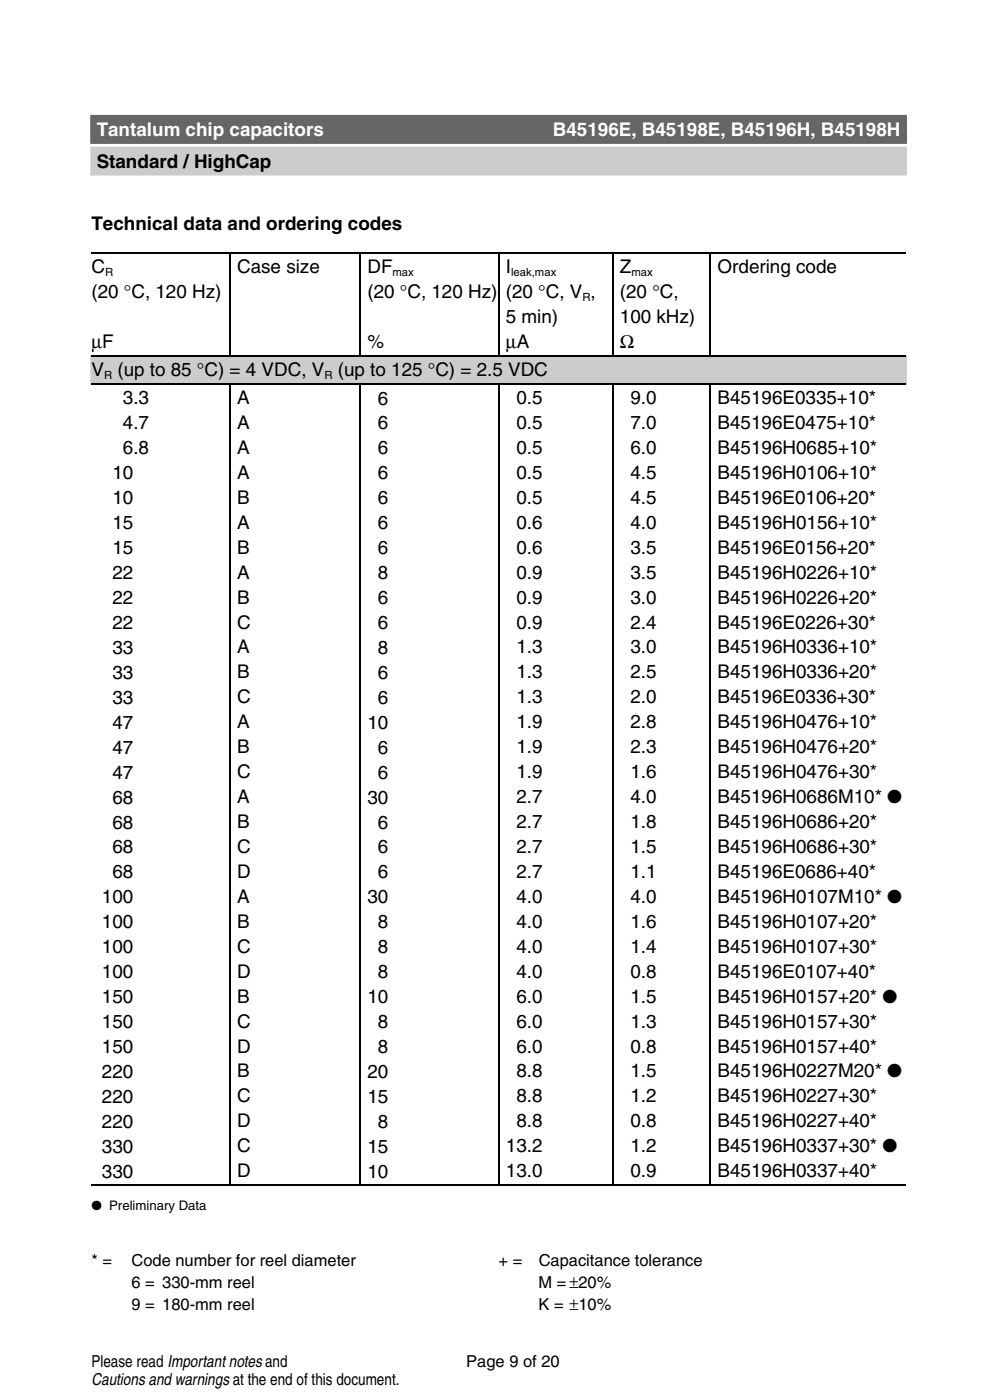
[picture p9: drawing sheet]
<svg xmlns="http://www.w3.org/2000/svg" width="148mm" height="210mm" viewBox="0 0 148 210" stroke-linecap="round" stroke-linejoin="round" font-family="sans-serif">
<defs><g id="words">
<g font-size="2.8" fill="#fff">
<text x="14.5" y="20.4">Tantalum chip capacitors</text>
<text x="82.8" y="20.4">B45196E, B45198E, B45196H, B45198H</text>
</g>
<g font-size="2.8">
<text x="14.5" y="25.2">Standard / HighCap</text>
<text x="13.7" y="34.5">Technical data and ordering codes</text>
<text x="13.7" y="40.9">C</text>
<text x="35.5" y="40.9">Case size</text>
<text x="55" y="40.9">DF</text>
<text x="75.8" y="40.9">I</text>
<text x="92.9" y="40.9">Z</text>
<text x="107.5" y="40.9">Ordering code</text>
<text x="13.7" y="44.7">(20 °C, 120 Hz)</text>
<text x="55" y="44.7">(20 °C, 120 Hz)</text>
<text x="75.8" y="44.7">(20 °C, V ,</text>
<text x="92.9" y="44.7">(20 °C,</text>
<text x="13.7" y="52.1">µF</text>
<text x="55" y="52.1">%</text>
<text x="75.8" y="48.4">5 min)</text>
<text x="75.8" y="52.1">µA</text>
<text x="92.9" y="48.4">100 kHz)</text>
<text x="92.9" y="52.1">Ω</text>
<text x="13.7" y="56.4">V</text>
<text x="17.6" y="56.4">(up to 85 °C) = 4 VDC, V</text>
<text x="50.6" y="56.4">(up to 125 °C) = 2.5 VDC</text>
<text x="18.4" y="60.6">3.3</text>
<text x="18.4" y="64.3">4.7</text>
<text x="35.5" y="60.6">A</text>
<text x="35.5" y="64.3">A</text>
<text x="56.6" y="60.7">6</text>
<text x="56.6" y="64.4">6</text>
<text x="77.4" y="60.6">0.5</text>
<text x="77.4" y="64.3">0.5</text>
<text x="94.4" y="60.6">9.0</text>
<text x="94.4" y="64.3">7.0</text>
<text x="107.5" y="60.6">B45196E0335+10*</text>
<text x="107.5" y="64.3">B45196E0475+10*</text>
<text x="16.8" y="71.9">10</text>
<text x="18.4" y="68.1">6.8</text>
<text x="35.5" y="68.1">A</text>
<text x="35.5" y="71.8">A</text>
<text x="56.6" y="68.1">6</text>
<text x="56.6" y="71.9">6</text>
<text x="77.4" y="68.1">0.5</text>
<text x="77.4" y="71.8">0.5</text>
<text x="94.4" y="68.1">6.0</text>
<text x="94.4" y="71.8">4.5</text>
<text x="107.5" y="68.1">B45196H0685+10*</text>
<text x="107.5" y="71.8">B45196H0106+10*</text>
<text x="16.8" y="75.6">10</text>
<text x="35.5" y="75.5">B</text>
<text x="56.6" y="75.6">6</text>
<text x="77.4" y="75.5">0.5</text>
<text x="94.4" y="75.5">4.5</text>
<text x="107.5" y="75.5">B45196E0106+20*</text>
<text x="16.8" y="79.4">15</text>
<text x="16.8" y="83.1">15</text>
<text x="35.5" y="79.3">A</text>
<text x="35.5" y="83">B</text>
<text x="56.6" y="79.4">6</text>
<text x="56.6" y="83.1">6</text>
<text x="77.4" y="79.3">0.6</text>
<text x="77.4" y="83">0.6</text>
<text x="94.4" y="79.3">4.0</text>
<text x="94.4" y="83">3.5</text>
<text x="107.5" y="79.3">B45196H0156+10*</text>
<text x="107.5" y="83">B45196E0156+20*</text>
<text x="16.8" y="86.8">22</text>
<text x="35.5" y="86.8">A</text>
<text x="56.6" y="86.8">8</text>
<text x="77.4" y="86.8">0.9</text>
<text x="94.4" y="86.8">3.5</text>
<text x="107.5" y="86.8">B45196H0226+10*</text>
<text x="16.8" y="90.6">22</text>
<text x="16.8" y="94.3">22</text>
<text x="35.5" y="90.5">B</text>
<text x="35.5" y="94.2">C</text>
<text x="56.6" y="90.6">6</text>
<text x="56.6" y="94.3">6</text>
<text x="77.4" y="90.5">0.9</text>
<text x="77.4" y="94.2">0.9</text>
<text x="94.4" y="90.5">3.0</text>
<text x="94.4" y="94.2">2.4</text>
<text x="107.5" y="90.5">B45196H0226+20*</text>
<text x="107.5" y="94.2">B45196E0226+30*</text>
<text x="16.8" y="98">33</text>
<text x="16.8" y="101.8">33</text>
<text x="35.5" y="98">A</text>
<text x="35.5" y="101.7">B</text>
<text x="56.6" y="98">8</text>
<text x="56.6" y="101.8">6</text>
<text x="77.4" y="98">1.3</text>
<text x="77.4" y="101.7">1.3</text>
<text x="94.4" y="98">3.0</text>
<text x="94.4" y="101.7">2.5</text>
<text x="107.5" y="98">B45196H0336+10*</text>
<text x="107.5" y="101.7">B45196H0336+20*</text>
<text x="16.8" y="105.5">33</text>
<text x="35.5" y="105.5">C</text>
<text x="56.6" y="105.5">6</text>
<text x="77.4" y="105.5">1.3</text>
<text x="94.4" y="105.5">2.0</text>
<text x="107.5" y="105.5">B45196E0336+30*</text>
<text x="16.8" y="109.3">47</text>
<text x="16.8" y="113">47</text>
<text x="35.5" y="109.2">A</text>
<text x="35.5" y="112.9">B</text>
<text x="55" y="109.3">10</text>
<text x="56.6" y="113">6</text>
<text x="77.4" y="109.2">1.9</text>
<text x="77.4" y="112.9">1.9</text>
<text x="94.4" y="109.2">2.8</text>
<text x="94.4" y="112.9">2.3</text>
<text x="107.5" y="109.2">B45196H0476+10*</text>
<text x="107.5" y="112.9">B45196H0476+20*</text>
<text x="16.8" y="116.7">47</text>
<text x="35.5" y="116.7">C</text>
<text x="56.6" y="116.7">6</text>
<text x="77.4" y="116.7">1.9</text>
<text x="94.4" y="116.7">1.6</text>
<text x="107.5" y="116.7">B45196H0476+30*</text>
<text x="16.8" y="120.5">68</text>
<text x="16.8" y="124.2">68</text>
<text x="35.5" y="120.4">A</text>
<text x="35.5" y="124.2">B</text>
<text x="55" y="120.5">30</text>
<text x="56.6" y="124.2">6</text>
<text x="77.4" y="120.4">2.7</text>
<text x="77.4" y="124.2">2.7</text>
<text x="94.4" y="120.4">4.0</text>
<text x="94.4" y="124.2">1.8</text>
<text x="107.5" y="120.4">B45196H0686M10* ●</text>
<text x="107.5" y="124.2">B45196H0686+20*</text>
<text x="16.8" y="128">68</text>
<text x="16.8" y="131.7">68</text>
<text x="35.5" y="127.9">C</text>
<text x="35.5" y="131.6">D</text>
<text x="56.6" y="128">6</text>
<text x="56.6" y="131.7">6</text>
<text x="77.4" y="127.9">2.7</text>
<text x="77.4" y="131.6">2.7</text>
<text x="94.4" y="127.9">1.5</text>
<text x="94.4" y="131.6">1.1</text>
<text x="107.5" y="127.9">B45196H0686+30*</text>
<text x="107.5" y="131.6">B45196E0686+40*</text>
<text x="15.3" y="135.4">100</text>
<text x="35.5" y="135.4">A</text>
<text x="55" y="135.4">30</text>
<text x="77.4" y="135.4">4.0</text>
<text x="94.4" y="135.4">4.0</text>
<text x="107.5" y="135.4">B45196H0107M10* ●</text>
<text x="15.3" y="139.2">100</text>
<text x="15.3" y="142.9">100</text>
<text x="35.5" y="139.1">B</text>
<text x="35.5" y="142.9">C</text>
<text x="56.6" y="139.2">8</text>
<text x="56.6" y="142.9">8</text>
<text x="77.4" y="139.1">4.0</text>
<text x="77.4" y="142.9">4.0</text>
<text x="94.4" y="139.1">1.6</text>
<text x="94.4" y="142.9">1.4</text>
<text x="107.5" y="139.1">B45196H0107+20*</text>
<text x="107.5" y="142.9">B45196H0107+30*</text>
<text x="15.3" y="146.7">100</text>
<text x="35.5" y="146.6">D</text>
<text x="56.6" y="146.7">8</text>
<text x="77.4" y="146.6">4.0</text>
<text x="94.4" y="146.6">0.8</text>
<text x="107.5" y="146.6">B45196E0107+40*</text>
<text x="15.3" y="150.4">150</text>
<text x="15.3" y="154.1">150</text>
<text x="35.5" y="150.3">B</text>
<text x="35.5" y="154.1">C</text>
<text x="55" y="150.4">10</text>
<text x="56.6" y="154.1">8</text>
<text x="77.4" y="150.3">6.0</text>
<text x="77.4" y="154.1">6.0</text>
<text x="94.4" y="150.3">1.5</text>
<text x="94.4" y="154.1">1.3</text>
<text x="107.5" y="150.3">B45196H0157+20* ●</text>
<text x="107.5" y="154.1">B45196H0157+30*</text>
<text x="15.3" y="157.9">150</text>
<text x="15.3" y="161.6">220</text>
<text x="35.5" y="157.8">D</text>
<text x="35.5" y="161.5">B</text>
<text x="55" y="161.6">20</text>
<text x="56.6" y="157.9">8</text>
<text x="77.4" y="157.8">6.0</text>
<text x="77.4" y="161.5">8.8</text>
<text x="94.4" y="157.8">0.8</text>
<text x="94.4" y="161.5">1.5</text>
<text x="107.5" y="157.8">B45196H0157+40*</text>
<text x="107.5" y="161.5">B45196H0227M20* ●</text>
<text x="15.3" y="165.4">220</text>
<text x="35.5" y="165.3">C</text>
<text x="55" y="165.4">15</text>
<text x="77.4" y="165.3">8.8</text>
<text x="94.4" y="165.3">1.2</text>
<text x="107.5" y="165.3">B45196H0227+30*</text>
<text x="15.3" y="169.1">220</text>
<text x="15.3" y="172.8">330</text>
<text x="35.5" y="169">D</text>
<text x="35.5" y="172.8">C</text>
<text x="55" y="172.8">15</text>
<text x="56.6" y="169.1">8</text>
<text x="75.8" y="172.8">13.2</text>
<text x="77.4" y="169">8.8</text>
<text x="94.4" y="169">0.8</text>
<text x="94.4" y="172.8">1.2</text>
<text x="107.5" y="169">B45196H0227+40*</text>
<text x="107.5" y="172.8">B45196H0337+30* ●</text>
<text x="15.3" y="176.6">330</text>
<text x="35.5" y="176.5">D</text>
<text x="55" y="176.6">10</text>
<text x="75.8" y="176.5">13.0</text>
<text x="94.4" y="176.5">0.9</text>
<text x="107.5" y="176.5">B45196H0337+40*</text>
</g>
<g font-size="2.5">
<text x="13.7" y="189.8">* =</text>
<text x="19.7" y="189.8">Code number for reel diameter</text>
<text x="74.7" y="189.8">+ =</text>
<text x="80.7" y="189.8">Capacitance tolerance</text>
<text x="19.7" y="193.2">6 = 330-mm reel</text>
<text x="19.7" y="196.4">9 = 180-mm reel</text>
<text x="80.7" y="193.2">M =±20%</text>
<text x="80.7" y="196.4">K = ±10%</text>
<text x="13.7" y="204.9">Please read Importantnotesand</text>
<text x="13.7" y="207.7">Cautions andwarnings at the end of this document.</text>
<text x="69.9" y="204.9">Page 9 of 20</text>
</g>
<text font-size="2" x="13.7" y="181.4">● Preliminary Data</text>
<g font-size="1.7">
<text x="15.7" y="41.4">R</text>
<text x="58.8" y="41.4">max</text>
<text x="76.6" y="41.4">leak,max</text>
<text x="94.6" y="41.4">max</text>
<text x="87.3" y="45.1">R</text>
<text x="15.6" y="56.9">R</text>
<text x="48.6" y="56.9">R</text>
</g>
</g></defs>
<g fill="none" stroke="#000" stroke-width=".18">
<path d="M13.7 37.9h20.7M34.4 37.8v15.7M34.5 37.9h19.5M54 37.8v15.7M54 37.9h20.7M74.7 37.8v15.7M74.8 37.9h17M91.8 37.8v15.7M91.9 37.9h14.5M106.4 37.8v15.7M106.5 37.9h29.2M13.7 53.4h122"/>
<path d="M13.7 57.6h122M34.4 57.6v120.1M54 57.6v120.1M74.7 57.6v120.1M91.8 57.6v120.1M106.4 57.6v120.1M13.7 177.7h122"/>
</g>
<g fill="#ccc" stroke="#ccc" stroke-width=".35">
<path d="M13.7 53.5h122v4.1h-122z"/>
<path d="M13.7 22.2h122v4h-122z"/>
</g>
<path d="M13.7 17.4h122v4h-122z" fill="#666" stroke="#666" stroke-width=".35"/>
<use href="#words"/>
</svg>
